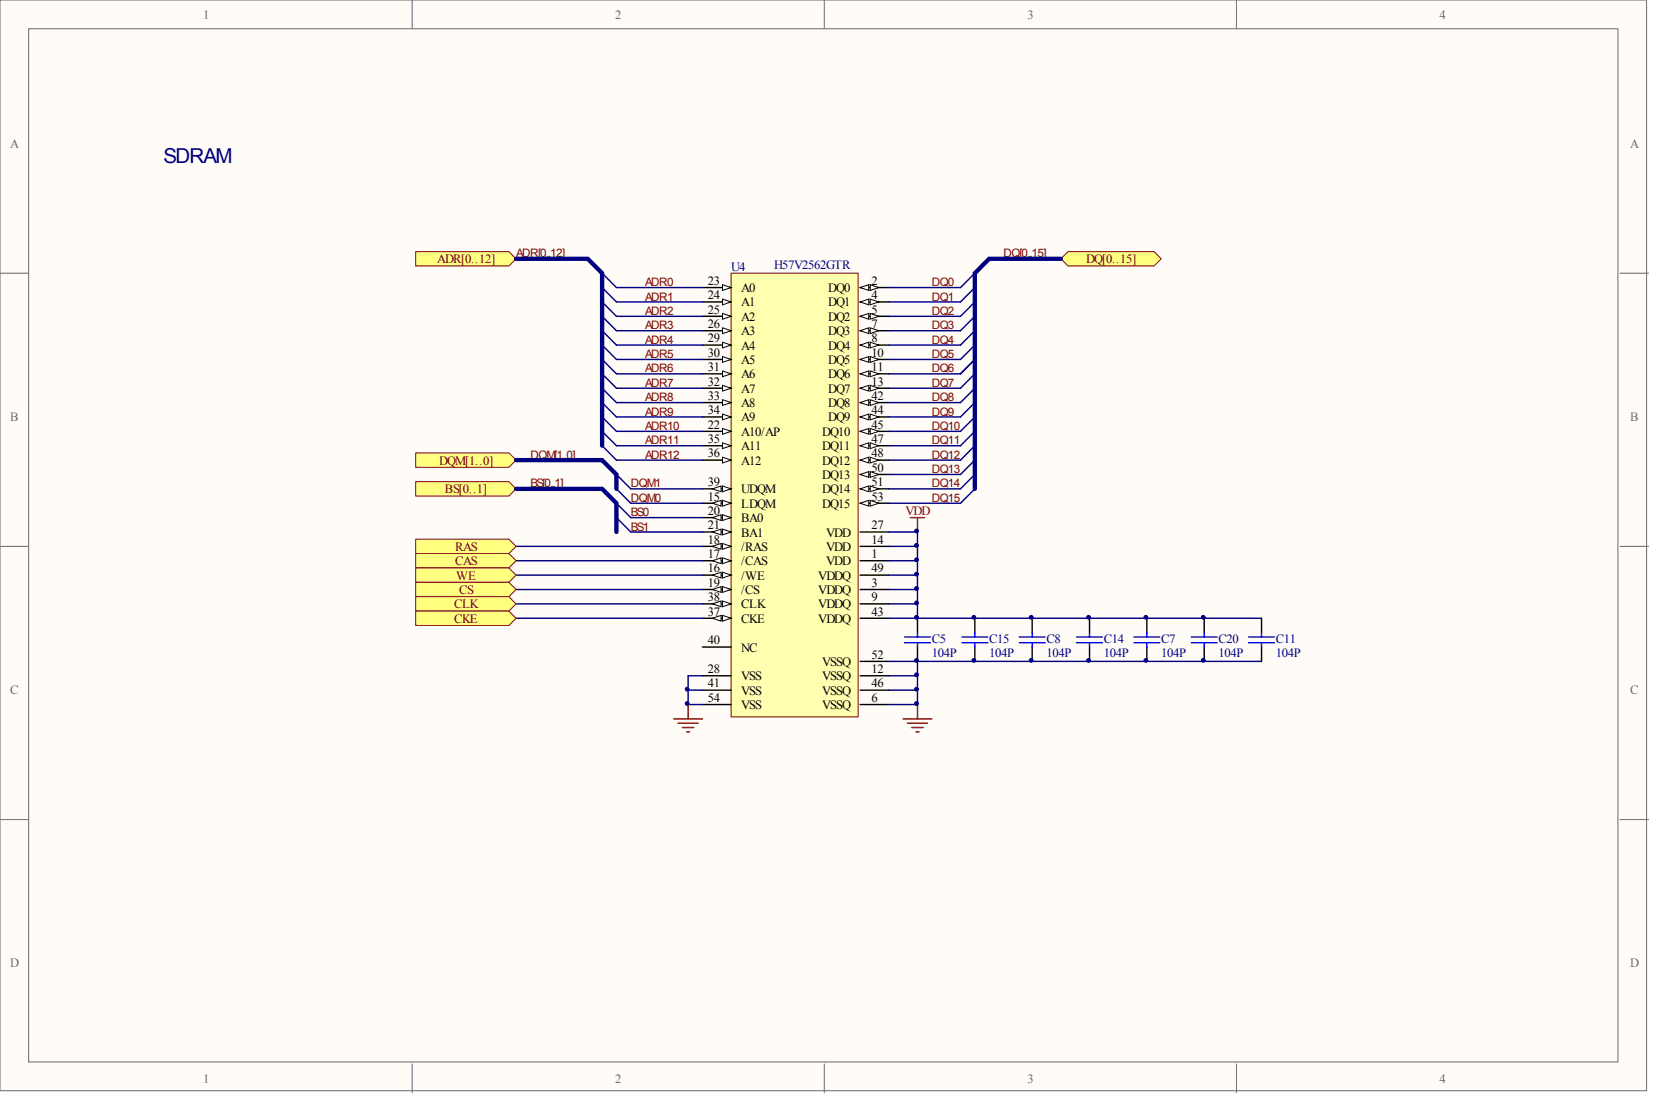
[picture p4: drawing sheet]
<svg xmlns="http://www.w3.org/2000/svg" width="292mm" height="193mm" viewBox="0 0 292 193" stroke-linecap="round" stroke-linejoin="round" font-family="sans-serif">
<defs><g id="words">
<text font-size="3.6" fill="#000080" x="28.8" y="28.7">SDRAM</text>
<g font-size="2.2" fill="#696969">
<text x="35.8" y="3.3">1</text>
<text x="108.5" y="3.3">2</text>
<text x="181.2" y="3.3">3</text>
<text x="253.9" y="3.3">4</text>
<text x="1.8" y="26.1">A</text>
<text x="287.6" y="26.1">A</text>
<text x="1.8" y="74.3">B</text>
<text x="287.6" y="74.3">B</text>
<text x="1.8" y="122.5">C</text>
<text x="287.6" y="122.5">C</text>
<text x="1.8" y="170.6">D</text>
<text x="287.6" y="170.6">D</text>
<text x="35.8" y="191">1</text>
<text x="108.5" y="191">2</text>
<text x="181.2" y="191">3</text>
<text x="253.9" y="191">4</text>
</g>
<g font-size="2.2" fill="#800000">
<text x="77.1" y="46.4">ADR[0..12]</text>
<text x="191.6" y="46.4">DQ[0..15]</text>
<text x="77.5" y="82">DQM[1..0]</text>
<text x="78.5" y="87">BS[0..1]</text>
<text x="159.7" y="90.8">VDD</text>
<text x="80.3" y="97.2">RAS</text>
<text x="80.3" y="99.7">CAS</text>
<text x="80.1" y="107.3">CLK</text>
<text x="80.4" y="102.2">WE</text>
<text x="81" y="104.8">CS</text>
<text x="80.1" y="109.9">CKE</text>
</g>
<g font-size="2.2" fill="#000080">
<text x="129" y="47.7">U4</text>
<text x="136.5" y="47.5">H57V2562GTR</text>
<text x="164.4" y="113.4">C5</text>
<text x="174.5" y="113.4">C15</text>
<text x="184.6" y="113.4">C8</text>
<text x="194.7" y="113.4">C14</text>
<text x="204.8" y="113.4">C7</text>
<text x="214.9" y="113.4">C20</text>
<text x="225.1" y="113.4">C11</text>
<text x="164.4" y="115.9">104P</text>
<text x="174.5" y="115.9">104P</text>
<text x="184.6" y="115.9">104P</text>
<text x="194.7" y="115.9">104P</text>
<text x="204.8" y="115.9">104P</text>
<text x="214.9" y="115.9">104P</text>
<text x="225.1" y="115.9">104P</text>
</g>
<g font-size="2.2">
<text x="124.8" y="50.3">23</text>
<text x="124.8" y="52.8">24</text>
<text x="130.7" y="51.5">A0</text>
<text x="146.1" y="51.5">DQ0</text>
<text x="153.7" y="50.3">2</text>
<text x="153.7" y="52.8">4</text>
<text x="124.8" y="55.3">25</text>
<text x="124.8" y="57.9">26</text>
<text x="130.7" y="54.1">A1</text>
<text x="130.7" y="56.6">A2</text>
<text x="130.7" y="59.1">A3</text>
<text x="146.1" y="54.1">DQ1</text>
<text x="146.1" y="56.6">DQ2</text>
<text x="146.1" y="59.1">DQ3</text>
<text x="153.7" y="55.3">5</text>
<text x="153.7" y="57.9">7</text>
<text x="124.8" y="60.4">29</text>
<text x="124.8" y="62.9">30</text>
<text x="124.8" y="65.5">31</text>
<text x="130.7" y="61.7">A4</text>
<text x="130.7" y="64.2">A5</text>
<text x="146.1" y="61.7">DQ4</text>
<text x="146.1" y="64.2">DQ5</text>
<text x="153.7" y="60.4">8</text>
<text x="153.7" y="62.9">10</text>
<text x="153.7" y="65.5">11</text>
<text x="124.8" y="68">32</text>
<text x="124.8" y="70.5">33</text>
<text x="130.7" y="66.7">A6</text>
<text x="130.7" y="69.3">A7</text>
<text x="130.7" y="71.8">A8</text>
<text x="146.1" y="66.7">DQ6</text>
<text x="146.1" y="69.3">DQ7</text>
<text x="146.1" y="71.8">DQ8</text>
<text x="153.7" y="68">13</text>
<text x="153.7" y="70.5">42</text>
<text x="124.8" y="75.6">22</text>
<text x="124.8" y="73.1">34</text>
<text x="130.7" y="76.9">A10/AP</text>
<text x="130.7" y="74.3">A9</text>
<text x="145" y="76.9">DQ10</text>
<text x="146.1" y="74.3">DQ9</text>
<text x="153.7" y="73.1">44</text>
<text x="153.7" y="75.6">45</text>
<text x="124.8" y="78.1">35</text>
<text x="124.8" y="80.7">36</text>
<text x="130.7" y="79.4">A11</text>
<text x="130.7" y="82">A12</text>
<text x="145" y="79.4">DQ11</text>
<text x="145" y="82">DQ12</text>
<text x="153.7" y="78.1">47</text>
<text x="153.7" y="80.7">48</text>
<text x="153.7" y="83.2">50</text>
<text x="124.8" y="88.3">15</text>
<text x="124.8" y="85.8">39</text>
<text x="130.7" y="89.6">LDQM</text>
<text x="130.7" y="87">UDQM</text>
<text x="145" y="84.5">DQ13</text>
<text x="145" y="87">DQ14</text>
<text x="145" y="89.6">DQ15</text>
<text x="153.7" y="85.8">51</text>
<text x="153.7" y="88.3">53</text>
<text x="124.8" y="95.9">18</text>
<text x="124.8" y="90.8">20</text>
<text x="124.8" y="93.4">21</text>
<text x="130.7" y="92.1">BA0</text>
<text x="130.7" y="94.6">BA1</text>
<text x="145.7" y="94.6">VDD</text>
<text x="153.7" y="95.9">14</text>
<text x="153.7" y="93.4">27</text>
<text x="124.8" y="101">16</text>
<text x="124.8" y="98.4">17</text>
<text x="130.7" y="99.7">/CAS</text>
<text x="130.7" y="97.2">/RAS</text>
<text x="145.7" y="99.7">VDD</text>
<text x="145.7" y="97.2">VDD</text>
<text x="153.7" y="98.4">1</text>
<text x="153.7" y="101">49</text>
<text x="124.8" y="103.5">19</text>
<text x="124.8" y="106">38</text>
<text x="130.7" y="102.2">/WE</text>
<text x="130.7" y="104.8">/CS</text>
<text x="130.7" y="107.3">CLK</text>
<text x="144.3" y="104.8">VDDQ</text>
<text x="144.3" y="107.3">VDDQ</text>
<text x="144.3" y="102.2">VDDQ</text>
<text x="153.7" y="103.5">3</text>
<text x="153.7" y="106">9</text>
<text x="124.8" y="108.6">37</text>
<text x="124.8" y="113.7">40</text>
<text x="130.7" y="109.9">CKE</text>
<text x="144.3" y="109.9">VDDQ</text>
<text x="153.7" y="108.6">43</text>
<text x="124.8" y="118.7">28</text>
<text x="130.7" y="120">VSS</text>
<text x="130.7" y="114.9">NC</text>
<text x="145" y="120">VSSQ</text>
<text x="145" y="117.5">VSSQ</text>
<text x="153.7" y="118.7">12</text>
<text x="153.7" y="116.2">52</text>
<text x="124.8" y="121.3">41</text>
<text x="124.8" y="123.8">54</text>
<text x="130.7" y="122.5">VSS</text>
<text x="130.7" y="125.1">VSS</text>
<text x="145" y="125.1">VSSQ</text>
<text x="145" y="122.5">VSSQ</text>
<text x="153.7" y="123.8">6</text>
<text x="153.7" y="121.3">46</text>
</g>
<g font-size="2.1" fill="#800000">
<text x="91" y="45.4">ADR[0..12]</text>
<text x="177" y="45.4">DQ[0..15]</text>
<text x="113.8" y="50.5">ADR0</text>
<text x="113.8" y="53">ADR1</text>
<text x="164.4" y="50.5">DQ0</text>
<text x="164.4" y="53">DQ1</text>
<text x="113.8" y="55.5">ADR2</text>
<text x="113.8" y="58.1">ADR3</text>
<text x="164.4" y="55.5">DQ2</text>
<text x="164.4" y="58.1">DQ3</text>
<text x="113.8" y="60.6">ADR4</text>
<text x="113.8" y="63.2">ADR5</text>
<text x="113.8" y="65.7">ADR6</text>
<text x="164.4" y="60.6">DQ4</text>
<text x="164.4" y="63.2">DQ5</text>
<text x="164.4" y="65.7">DQ6</text>
<text x="113.8" y="68.2">ADR7</text>
<text x="113.8" y="70.8">ADR8</text>
<text x="164.4" y="68.2">DQ7</text>
<text x="164.4" y="70.8">DQ8</text>
<text x="113.8" y="73.3">ADR9</text>
<text x="113.8" y="75.8">ADR10</text>
<text x="164.4" y="73.3">DQ9</text>
<text x="164.4" y="75.8">DQ10</text>
<text x="93.6" y="80.9">DQM[1..0]</text>
<text x="113.8" y="78.4">ADR11</text>
<text x="113.8" y="80.9">ADR12</text>
<text x="164.4" y="78.4">DQ11</text>
<text x="164.4" y="80.9">DQ12</text>
<text x="164.4" y="83.4">DQ13</text>
<text x="93.6" y="86">BS[0..1]</text>
<text x="111.3" y="88.5">DQM0</text>
<text x="111.3" y="86">DQM1</text>
<text x="164.4" y="86">DQ14</text>
<text x="164.4" y="88.5">DQ15</text>
<text x="111.3" y="91.1">BS0</text>
<text x="111.3" y="93.6">BS1</text>
</g>
</g></defs>
<g fill="#fffcf8" stroke="#696969" stroke-width=".18">
<path d="M0 0h290.4v192.4h-290.4z"/>
<path d="M5.1 5.1h280.3v182.2h-280.3z"/>
</g>
<path d="M72.7 0v5.1M145.4 0v5.1M218.1 0v5.1M0 48.2h5.1M285.7 48.2h5.1M0 96.4h5.1M285.7 96.4h5.1M0 144.6h5.1M285.7 144.6h5.1M72.7 187.7v5M145.4 187.7v5M218.1 187.7v5" fill="none" stroke="#696969" stroke-width=".18"/>
<path d="M129 48.2h22.4v78.3h-22.4z" fill="#ffffb0" stroke="#800000" stroke-width=".18"/>
<path d="M151.7 50.7h5.1M151.7 98.9h5.1" fill="none" stroke="#000" stroke-width=".25"/>
<g fill="#fffcf8" stroke="#000" stroke-width=".18">
<path d="M151.7 50.7l1.5-.5v1z"/>
<path d="M153.5 50.2l1.5 .5-1.5 .5z"/>
</g>
<path d="M151.7 53.3h5.1M151.7 104h5.1" fill="none" stroke="#000" stroke-width=".25"/>
<g fill="#fffcf8" stroke="#000" stroke-width=".18">
<path d="M151.7 53.3l1.5-.5v1z"/>
<path d="M153.5 52.8l1.5 .5-1.5 .5z"/>
</g>
<path d="M151.7 55.8h5.1" fill="none" stroke="#000" stroke-width=".25"/>
<g fill="#fffcf8" stroke="#000" stroke-width=".18">
<path d="M151.7 55.8l1.5-.5v1z"/>
<path d="M153.5 55.3l1.5 .5-1.5 .5z"/>
</g>
<path d="M151.7 58.3h5.1M151.7 124.3h5.1" fill="none" stroke="#000" stroke-width=".25"/>
<g fill="#fffcf8" stroke="#000" stroke-width=".18">
<path d="M151.7 58.3l1.5-.5v1z"/>
<path d="M153.5 57.8l1.5 .5-1.5 .5z"/>
</g>
<path d="M151.7 60.9h5.1" fill="none" stroke="#000" stroke-width=".25"/>
<g fill="#fffcf8" stroke="#000" stroke-width=".18">
<path d="M151.7 60.9l1.5-.5v1z"/>
<path d="M153.5 60.4l1.5 .5-1.5 .5z"/>
</g>
<path d="M151.7 63.4h5.1M151.7 106.5h5.1" fill="none" stroke="#000" stroke-width=".25"/>
<g fill="#fffcf8" stroke="#000" stroke-width=".18">
<path d="M151.7 63.4l1.5-.5v1z"/>
<path d="M153.5 62.9l1.5 .5-1.5 .5z"/>
</g>
<path d="M151.7 65.9h5.1" fill="none" stroke="#000" stroke-width=".25"/>
<g fill="#fffcf8" stroke="#000" stroke-width=".18">
<path d="M151.7 65.9l1.5-.5v1z"/>
<path d="M153.5 65.4l1.5 .5-1.5 .5z"/>
</g>
<path d="M151.7 68.5h5.1M151.7 119.2h5.1" fill="none" stroke="#000" stroke-width=".25"/>
<g fill="#fffcf8" stroke="#000" stroke-width=".18">
<path d="M151.7 68.5l1.5-.5v1z"/>
<path d="M153.5 68l1.5 .5-1.5 .5z"/>
</g>
<path d="M123.9 88.8h5.1M151.7 96.4h5.1" fill="none" stroke="#000" stroke-width=".25"/>
<g fill="#fffcf8" stroke="#000" stroke-width=".18">
<path d="M127.4 88.3l1.6 .5-1.6 .5z"/>
<path d="M125.7 88.8l1.5-.5v1z"/>
</g>
<path d="M123.9 101.4h5.1" fill="none" stroke="#000" stroke-width=".25"/>
<g fill="#fffcf8" stroke="#000" stroke-width=".18">
<path d="M127.4 100.9l1.6 .5-1.6 .6z"/>
<path d="M125.7 101.4l1.5-.5v1.1z"/>
</g>
<path d="M123.9 98.9h5.1" fill="none" stroke="#000" stroke-width=".25"/>
<g fill="#fffcf8" stroke="#000" stroke-width=".18">
<path d="M127.4 98.4l1.6 .5-1.6 .5z"/>
<path d="M125.7 98.9l1.5-.5v1z"/>
</g>
<path d="M123.9 96.4h5.1" fill="none" stroke="#000" stroke-width=".25"/>
<g fill="#fffcf8" stroke="#000" stroke-width=".18">
<path d="M127.4 95.9l1.6 .5-1.6 .5z"/>
<path d="M125.7 96.4l1.5-.5v1z"/>
</g>
<path d="M123.9 104h5.1" fill="none" stroke="#000" stroke-width=".25"/>
<g fill="#fffcf8" stroke="#000" stroke-width=".18">
<path d="M127.4 103.5l1.6 .5-1.6 .5z"/>
<path d="M125.7 104l1.5-.5v1z"/>
</g>
<path d="M123.9 91.3h5.1" fill="none" stroke="#000" stroke-width=".25"/>
<g fill="#fffcf8" stroke="#000" stroke-width=".18">
<path d="M127.4 90.8l1.6 .5-1.6 .5z"/>
<path d="M125.7 91.3l1.5-.5v1z"/>
</g>
<path d="M123.9 93.8h5.1" fill="none" stroke="#000" stroke-width=".25"/>
<g fill="#fffcf8" stroke="#000" stroke-width=".18">
<path d="M127.4 93.3l1.6 .5-1.6 .5z"/>
<path d="M125.7 93.8l1.5-.5v1z"/>
</g>
<path d="M123.9 76.1h5.1" fill="none" stroke="#000" stroke-width=".25"/>
<path d="M127.4 75.6l1.6 .5-1.6 .5z" fill="#fffcf8" stroke="#000" stroke-width=".18"/>
<path d="M123.9 50.7h5.1" fill="none" stroke="#000" stroke-width=".25"/>
<path d="M127.4 50.2l1.6 .5-1.6 .5z" fill="#fffcf8" stroke="#000" stroke-width=".18"/>
<path d="M123.9 53.3h5.1" fill="none" stroke="#000" stroke-width=".25"/>
<path d="M127.4 52.8l1.6 .5-1.6 .5z" fill="#fffcf8" stroke="#000" stroke-width=".18"/>
<path d="M123.9 55.8h5.1" fill="none" stroke="#000" stroke-width=".25"/>
<path d="M127.4 55.3l1.6 .5-1.6 .5z" fill="#fffcf8" stroke="#000" stroke-width=".18"/>
<path d="M123.9 58.3h5.1" fill="none" stroke="#000" stroke-width=".25"/>
<path d="M127.4 57.8l1.6 .5-1.6 .5z" fill="#fffcf8" stroke="#000" stroke-width=".18"/>
<path d="M123.9 60.9h5.1M151.7 93.8h5.1M123.9 119.2h5.1" fill="none" stroke="#000" stroke-width=".25"/>
<path d="M127.4 60.4l1.6 .5-1.6 .5z" fill="#fffcf8" stroke="#000" stroke-width=".18"/>
<path d="M123.9 63.4h5.1" fill="none" stroke="#000" stroke-width=".25"/>
<path d="M127.4 62.9l1.6 .5-1.6 .5z" fill="#fffcf8" stroke="#000" stroke-width=".18"/>
<path d="M123.9 65.9h5.1" fill="none" stroke="#000" stroke-width=".25"/>
<path d="M127.4 65.4l1.6 .5-1.6 .5z" fill="#fffcf8" stroke="#000" stroke-width=".18"/>
<path d="M123.9 68.5h5.1" fill="none" stroke="#000" stroke-width=".25"/>
<path d="M127.4 68l1.6 .5-1.6 .5z" fill="#fffcf8" stroke="#000" stroke-width=".18"/>
<path d="M123.9 71h5.1" fill="none" stroke="#000" stroke-width=".25"/>
<path d="M127.4 70.5l1.6 .5-1.6 .5z" fill="#fffcf8" stroke="#000" stroke-width=".18"/>
<path d="M123.9 73.5h5.1" fill="none" stroke="#000" stroke-width=".25"/>
<path d="M127.4 73l1.6 .5-1.6 .6z" fill="#fffcf8" stroke="#000" stroke-width=".18"/>
<path d="M123.9 78.6h5.1" fill="none" stroke="#000" stroke-width=".25"/>
<path d="M127.4 78.1l1.6 .5-1.6 .5z" fill="#fffcf8" stroke="#000" stroke-width=".18"/>
<path d="M123.9 81.2h5.1" fill="none" stroke="#000" stroke-width=".25"/>
<path d="M127.4 80.6l1.6 .6-1.6 .5z" fill="#fffcf8" stroke="#000" stroke-width=".18"/>
<path d="M123.9 109.1h5.1" fill="none" stroke="#000" stroke-width=".25"/>
<g fill="#fffcf8" stroke="#000" stroke-width=".18">
<path d="M127.4 108.5l1.6 .6-1.6 .5z"/>
<path d="M125.7 109.1l1.5-.6v1.1z"/>
</g>
<path d="M123.9 106.5h5.1" fill="none" stroke="#000" stroke-width=".25"/>
<g fill="#fffcf8" stroke="#000" stroke-width=".18">
<path d="M127.4 106l1.6 .5-1.6 .5z"/>
<path d="M125.7 106.5l1.5-.5v1z"/>
</g>
<path d="M123.9 86.2h5.1" fill="none" stroke="#000" stroke-width=".25"/>
<g fill="#fffcf8" stroke="#000" stroke-width=".18">
<path d="M127.4 85.7l1.6 .5-1.6 .5z"/>
<path d="M125.7 86.2l1.5-.5v1z"/>
</g>
<path d="M151.7 71h5.1M123.9 114.1h5.1M123.9 121.7h5.1" fill="none" stroke="#000" stroke-width=".25"/>
<g fill="#fffcf8" stroke="#000" stroke-width=".18">
<path d="M151.7 71l1.5-.5v1z"/>
<path d="M153.5 70.5l1.5 .5-1.5 .5z"/>
</g>
<path d="M151.7 73.5h5.1M151.7 109.1h5.1" fill="none" stroke="#000" stroke-width=".25"/>
<g fill="#fffcf8" stroke="#000" stroke-width=".18">
<path d="M151.7 73.5l1.5-.5v1.1z"/>
<path d="M153.5 73l1.5 .5-1.5 .6z"/>
</g>
<path d="M151.7 76.1h5.1" fill="none" stroke="#000" stroke-width=".25"/>
<g fill="#fffcf8" stroke="#000" stroke-width=".18">
<path d="M151.7 76.1l1.5-.5v1z"/>
<path d="M153.5 75.6l1.5 .5-1.5 .5z"/>
</g>
<path d="M151.7 78.6h5.1M151.7 121.7h5.1" fill="none" stroke="#000" stroke-width=".25"/>
<g fill="#fffcf8" stroke="#000" stroke-width=".18">
<path d="M151.7 78.6l1.5-.5v1z"/>
<path d="M153.5 78.1l1.5 .5-1.5 .5z"/>
</g>
<path d="M151.7 81.2h5.1" fill="none" stroke="#000" stroke-width=".25"/>
<g fill="#fffcf8" stroke="#000" stroke-width=".18">
<path d="M151.7 81.2l1.5-.6v1.1z"/>
<path d="M153.5 80.6l1.5 .6-1.5 .5z"/>
</g>
<path d="M151.7 83.7h5.1M151.7 101.4h5.1" fill="none" stroke="#000" stroke-width=".25"/>
<g fill="#fffcf8" stroke="#000" stroke-width=".18">
<path d="M151.7 83.7l1.5-.5v1z"/>
<path d="M153.5 83.2l1.5 .5-1.5 .5z"/>
</g>
<path d="M151.7 86.2h5.1" fill="none" stroke="#000" stroke-width=".25"/>
<g fill="#fffcf8" stroke="#000" stroke-width=".18">
<path d="M151.7 86.2l1.5-.5v1z"/>
<path d="M153.5 85.7l1.5 .5-1.5 .5z"/>
</g>
<path d="M151.7 88.8h5.1M151.7 116.7h5.1" fill="none" stroke="#000" stroke-width=".25"/>
<g fill="#fffcf8" stroke="#000" stroke-width=".18">
<path d="M151.7 88.8l1.5-.5v1z"/>
<path d="M153.5 88.3l1.5 .5-1.5 .5z"/>
</g>
<g fill="none" stroke="#000" stroke-width=".25">
<path d="M161.8 109.1v2.5M161.8 114.1v2.6M171.9 109.1v2.5M171.9 114.1v2.6M182.1 109.1v2.5M182.1 114.1v2.6M192.2 109.1v2.5M192.2 114.1v2.6M202.3 109.1v2.5M202.3 114.1v2.6M212.4 109.1v2.5M212.4 114.1v2.6"/>
<path d="M222.5 109.1v2.5M222.5 114.1v2.6M123.9 124.3h5.1"/>
</g>
<g fill="none" stroke="#000080" stroke-width=".25">
<path d="M108.7 50.7h15.2M108.7 53.3h15.2M108.7 55.8h15.2M108.7 58.3h15.2M108.7 60.9h15.2M108.7 63.4h15.2M108.7 65.9h15.2M108.7 68.5h15.2M108.7 71h15.2M108.7 73.5h15.2M108.7 76.1h15.2M108.7 78.6h15.2"/>
<path d="M91 96.4h32.9M91 98.9h32.9M108.7 81.2h15.2M111.3 88.8h12.6M111.3 86.2h12.6M156.8 96.4h5M156.8 98.9h5M91 101.4h32.9M91 104h32.9M91 106.5h32.9M91 109.1h32.9M156.8 101.4h5"/>
<path d="M156.8 104h5M156.8 106.5h5M156.8 119.2h5M121.4 121.7h2.5M156.8 121.7h5"/>
</g>
<path d="M160.6 91.3h2.5M161.8 91.3v2.5M118.8 126.8h5.1M119.6 127.6h3.5M120.4 128.3h2M121.1 129.1h.5M121.4 124.3v2.5M159.3 126.8h5.1M160.1 127.6h3.5M160.8 128.3h2M161.6 129.1h.5M161.8 124.3v2.5" fill="none" stroke="#800000" stroke-width=".25"/>
<g fill="none" stroke="#00f" stroke-width=".25">
<path d="M159.6 113.4h4.5M159.6 112.4h4.5M161.8 111.6v.8M161.8 113.4v.7M169.7 113.4h4.5M169.7 112.4h4.5M171.9 111.6v.8M171.9 113.4v.7M179.8 113.4h4.5M179.8 112.4h4.5M182.1 111.6v.8M182.1 113.4v.7"/>
<path d="M189.9 113.4h4.6M189.9 112.4h4.6M192.2 111.6v.8M192.2 113.4v.7M200 113.4h4.6M200 112.4h4.6M202.3 111.6v.8M202.3 113.4v.7M210.1 113.4h4.6M210.1 112.4h4.6M212.4 111.6v.8M212.4 113.4v.7"/>
<path d="M220.2 113.4h4.6M220.2 112.4h4.6M222.5 111.6v.8M222.5 113.4v.7"/>
</g>
<g fill="#ffff80" stroke="#800000" stroke-width=".18">
<path d="M73.3 95.1h16.5l1.2 1.3-1.2 1.2h-16.5z" fill-rule="evenodd"/>
<path d="M73.3 97.6h16.5l1.2 1.3-1.2 1.3h-16.5z" fill-rule="evenodd"/>
<path d="M73.3 100.2h16.5l1.2 1.2-1.2 1.3h-16.5z" fill-rule="evenodd"/>
<path d="M73.3 102.7h16.5l1.2 1.3-1.2 1.3h-16.5z" fill-rule="evenodd"/>
<path d="M73.3 44.4h16.5l1.2 1.3-1.2 1.2h-16.5z" fill-rule="evenodd"/>
<path d="M188.4 44.4h15.2l1.2 1.3-1.2 1.2h-15.2l-1.3-1.2z" fill-rule="evenodd"/>
<path d="M73.3 105.3h16.5l1.2 1.2-1.2 1.3h-16.5z" fill-rule="evenodd"/>
<path d="M73.3 107.8h16.5l1.2 1.3-1.2 1.2h-16.5z" fill-rule="evenodd"/>
<path d="M73.3 85h16.5l1.2 1.2-1.2 1.3h-16.5z" fill-rule="evenodd"/>
<path d="M73.3 79.9h16.5l1.2 1.3-1.2 1.2h-16.5z" fill-rule="evenodd"/>
</g>
<path d="M91 45.7h12.7l2.5 2.5v30.4M187.1 45.7h-12.6l-2.6 2.5v38M91 81.2h15.2l2.5 2.5v2.5M91 86.2h15.2l2.5 2.6v5" fill="none" stroke="#000080" stroke-width=".76"/>
<g fill="none" stroke="#000080" stroke-width=".25">
<path d="M106.2 48.2l2.5 2.5M106.2 50.7l2.5 2.6M106.2 53.3l2.5 2.5M106.2 55.8l2.5 2.5M106.2 58.3l2.5 2.6M171.9 48.2l-2.5 2.5h-12.6M171.9 50.7l-2.5 2.6h-12.6M171.9 53.3l-2.5 2.5h-12.6M171.9 55.8l-2.5 2.5h-12.6M171.9 58.3l-2.5 2.6h-12.6M106.2 60.9l2.5 2.5M106.2 63.4l2.5 2.5"/>
<path d="M106.2 65.9l2.5 2.6M106.2 68.5l2.5 2.5M106.2 71l2.5 2.5M106.2 73.5l2.5 2.6M106.2 76.1l2.5 2.5M106.2 78.6l2.5 2.6M171.9 60.9l-2.5 2.5h-12.6M171.9 63.4l-2.5 2.5h-12.6M171.9 65.9l-2.5 2.6h-12.6M171.9 68.5l-2.5 2.5h-12.6M171.9 71l-2.5 2.5h-12.6M171.9 73.5l-2.5 2.6h-12.6"/>
<path d="M171.9 76.1l-2.5 2.5h-12.6M171.9 78.6l-2.5 2.6h-12.6M108.7 86.2l2.6 2.6M108.7 83.7l2.6 2.5M108.7 91.3l2.6 2.5h12.6M108.7 88.8l2.6 2.5h12.6M156.8 93.8h5v15.3M171.9 81.2l-2.5 2.5h-12.6M171.9 83.7l-2.5 2.5h-12.6M171.9 86.2l-2.5 2.6h-12.6M123.9 119.2h-2.5v5.1h2.5M156.8 109.1h65.7"/>
<path d="M156.8 116.7h65.7M161.8 116.7v7.6h-5"/>
</g>
<g fill="#000080" stroke="#000080" stroke-width=".18">
<circle cx="121.2" cy="124.1" r=".33"/>
<circle cx="121.2" cy="121.6" r=".33"/>
<circle cx="161.7" cy="124.1" r=".33"/>
<circle cx="161.7" cy="121.6" r=".33"/>
<circle cx="161.7" cy="119" r=".33"/>
<circle cx="161.7" cy="116.5" r=".33"/>
<circle cx="161.7" cy="108.9" r=".33"/>
<circle cx="161.7" cy="106.4" r=".34"/>
<circle cx="161.7" cy="103.8" r=".33"/>
<circle cx="161.7" cy="101.3" r=".33"/>
<circle cx="161.7" cy="98.7" r=".33"/>
<circle cx="161.7" cy="96.2" r=".33"/>
<circle cx="161.7" cy="93.7" r=".33"/>
<circle cx="171.8" cy="116.5" r=".33"/>
<circle cx="171.8" cy="108.9" r=".33"/>
<circle cx="181.9" cy="116.5" r=".33"/>
<circle cx="181.9" cy="108.9" r=".33"/>
<circle cx="192" cy="116.5" r=".33"/>
<circle cx="192" cy="108.9" r=".33"/>
<circle cx="202.1" cy="116.5" r=".33"/>
<circle cx="202.1" cy="108.9" r=".33"/>
<circle cx="212.2" cy="116.5" r=".33"/>
<circle cx="212.2" cy="108.9" r=".33"/>
</g>
<use href="#words"/>
</svg>
